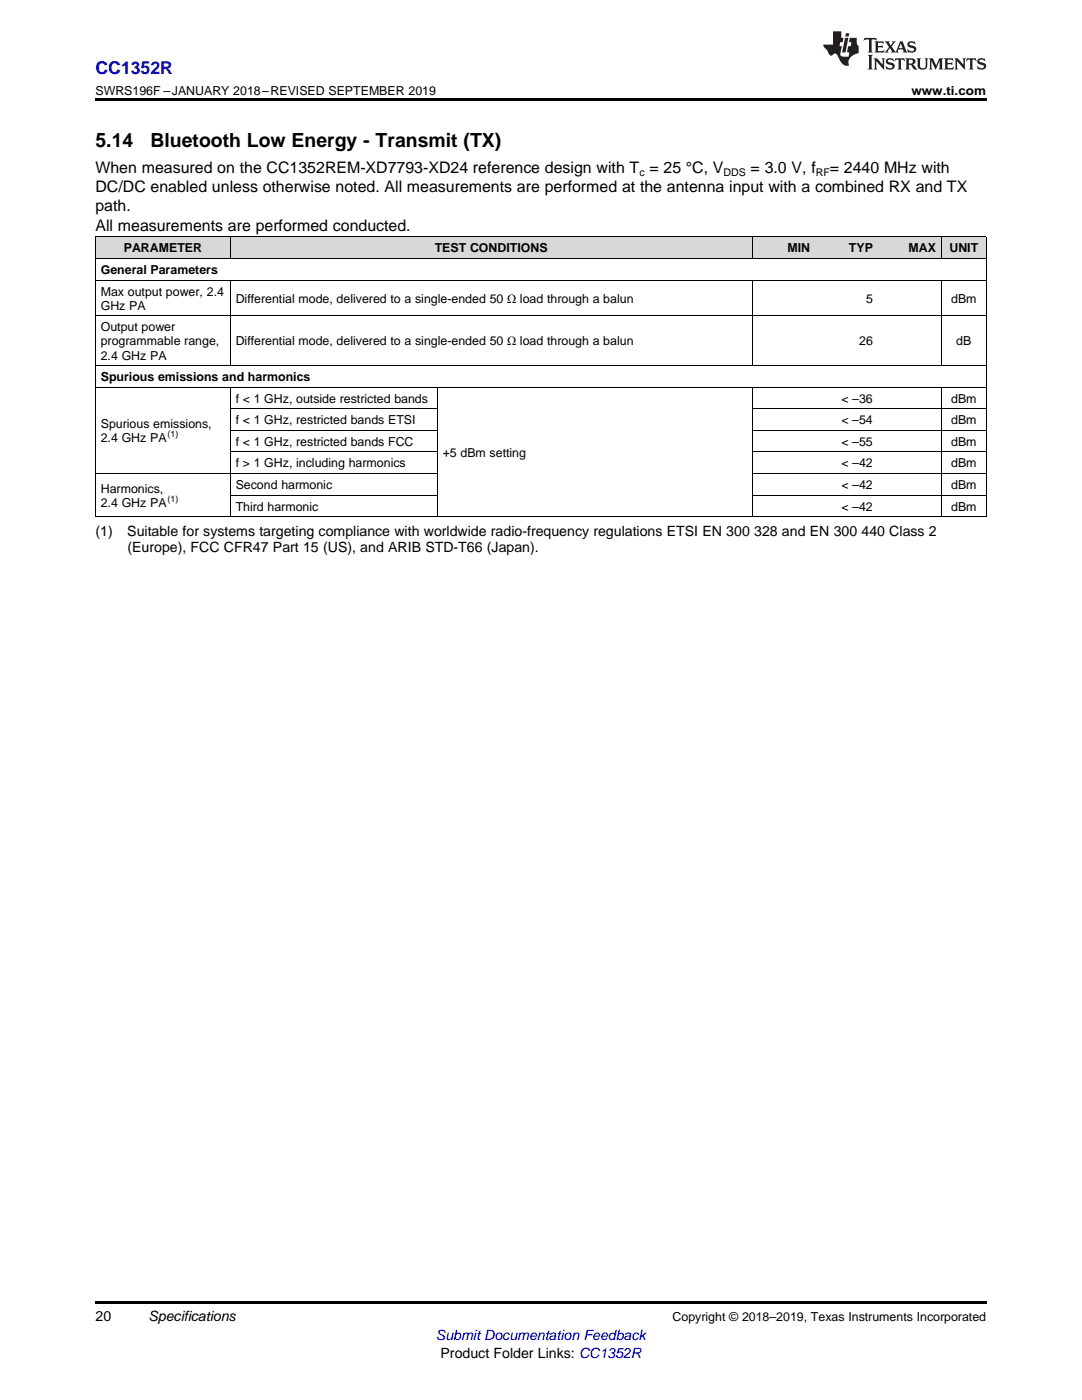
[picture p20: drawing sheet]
<svg xmlns="http://www.w3.org/2000/svg" width="216mm" height="279mm" viewBox="0 0 216 279" stroke-linecap="round" stroke-linejoin="round" font-family="sans-serif">
<defs><g id="words">
<g font-size="3.9">
<text x="19" y="29.3">5.14</text>
<text x="30" y="29.3">Bluetooth Low Energy - Transmit (TX)</text>
</g>
<text font-size="3.5" fill="#00f" x="19" y="14.8">CC1352R</text>
<g font-size="3.2">
<text x="19" y="34.4">When measured on the CC1352REM-XD7793-XD24 reference design with T = 25 °C, V</text>
<text x="149.8" y="34.4">= 3.0 V, f</text>
<text x="165.6" y="34.4">= 2440 MHz with</text>
<text x="19" y="38.3">DC/DC enabled unless otherwise noted. All measurements are performed at the antenna input with a combined RX and TX</text>
<text x="19" y="42.2">path.</text>
<text x="19" y="46.1">All measurements are performed conducted.</text>
</g>
<g font-size="2.8">
<text x="19" y="107">(1)</text>
<text x="25.4" y="107">Suitable for systems targeting compliance with worldwide radio-frequency regulations ETSI EN 300</text>
<text x="150.5" y="107">328 and EN 300</text>
<text x="171.9" y="107">440 Class 2</text>
<text x="25.4" y="110.2">(Europe), FCC CFR47 Part 15 (US), and ARIB STD-T66 (Japan).</text>
<text x="19" y="263.6">20</text>
<text x="29.6" y="263.6">Specifications</text>
<text x="87.9" y="270.9">Product Folder Links: CC1352R</text>
</g>
<text font-size="2.8" fill="#00f" x="87" y="267.4">Submit Documentation Feedback</text>
<g font-size="2.5">
<text x="19" y="19">SWRS196F –JANUARY 2018–REVISED SEPTEMBER 2019</text>
<text x="181.9" y="19">www.ti.com</text>
<text x="24.7" y="50.4">PARAMETER</text>
<text x="86.7" y="50.4">TEST CONDITIONS</text>
<text x="157.1" y="50.4">MIN</text>
<text x="169.4" y="50.4">TYP</text>
<text x="181.3" y="50.4">MAX</text>
<text x="189.4" y="50.4">UNIT</text>
<text x="20.1" y="54.7">General Parameters</text>
<text x="20.1" y="59">Max output power, 2.4</text>
<text x="20.1" y="61.8">GHz PA</text>
<text x="47" y="60.4">Differential mode, delivered to a single-ended 50 Ω load through a balun</text>
<text x="172.8" y="60.4">5</text>
<text x="189.8" y="60.4">dBm</text>
<text x="20.1" y="66.1">Output power</text>
<text x="20.1" y="68.9">programmable range,</text>
<text x="20.1" y="71.8">2.4 GHz PA</text>
<text x="47" y="68.9">Differential mode, delivered to a single-ended 50 Ω load through a balun</text>
<text x="171.4" y="68.9">26</text>
<text x="190.8" y="68.9">dB</text>
<text x="20.1" y="76.1">Spurious emissions and harmonics</text>
<text x="47" y="80.4">f &lt; 1 GHz, outside restricted bands</text>
<text x="167.9" y="80.4">&lt; –36</text>
<text x="189.8" y="80.4">dBm</text>
<text x="20.1" y="85.4">Spurious emissions,</text>
<text x="20.1" y="88.2">2.4 GHz PA</text>
<text x="47" y="84.7">f &lt; 1 GHz, restricted bands ETSI</text>
<text x="47" y="89">f &lt; 1 GHz, restricted bands FCC</text>
<text x="167.9" y="84.7">&lt; –54</text>
<text x="167.9" y="89">&lt; –55</text>
<text x="189.8" y="84.7">dBm</text>
<text x="189.8" y="89">dBm</text>
<text x="47" y="93.3">f &gt; 1 GHz, including harmonics</text>
<text x="88.3" y="91.1">+5 dBm setting</text>
<text x="167.9" y="93.3">&lt; –42</text>
<text x="189.8" y="93.3">dBm</text>
<text x="20.1" y="98.3">Harmonics,</text>
<text x="20.1" y="101.1">2.4 GHz PA</text>
<text x="47" y="97.6">Second harmonic</text>
<text x="47" y="101.9">Third harmonic</text>
<text x="167.9" y="97.6">&lt; –42</text>
<text x="167.9" y="101.9">&lt; –42</text>
<text x="189.8" y="97.6">dBm</text>
<text x="189.8" y="101.9">dBm</text>
<text x="134.2" y="263.6">Copyright © 2018–2019, Texas Instruments Incorporated</text>
</g>
<g font-size="2.1">
<text x="127.6" y="35.1">c</text>
<text x="144.4" y="35.1">DDS</text>
<text x="162.8" y="35.1">RF</text>
</g>
<g font-size="1.8">
<text x="33.5" y="87.2">(1)</text>
<text x="33.5" y="100.2">(1)</text>
</g>
</g></defs>
<g fill="#d8d8d8">
<path d="M19 47.3h27v4.3h-27z"/>
<path d="M46 47.3h41.3v4.3h-41.3z"/>
<path d="M87.3 47.3h62.8v4.3h-62.8z"/>
<path d="M150.1 47.3h12.6v4.3h-12.6z"/>
<path d="M162.7 47.3h12.6v4.3h-12.6z"/>
<path d="M175.3 47.3h12.6v4.3h-12.6z"/>
<path d="M187.9 47.3h8.9v4.3h-8.9z"/>
</g>
<path d="M19 19.5h177.8v.5h-177.8zM19 259.7h177.8v.5h-177.8z" fill="#000"/>
<g fill="none" stroke="#000" stroke-width=".2">
<path d="M19 55.9h177.8M19 51.6h177.8M19 47.3h177.8M19.1 47.3v55.9M45.9 47.3v4.3M45.9 56v17M150.1 47.3v4.3M150.1 56v17M187.8 47.3v4.3M187.8 56v17M196.8 47.3v55.9M19 77.3h177.8"/>
<path d="M19 73h177.8M19 63h177.8M45.9 77.3v25.9M87.2 77.3v25.9M150.1 77.3v25.9M187.8 77.3v25.9M19 94.5h68.2M46 98.8h41.2M46 90.2h41.2M46 85.9h41.2M46 81.6h41.2M150.1 98.8h46.7"/>
<path d="M150.1 94.5h46.7M150.1 90.2h46.7M150.1 85.9h46.7M150.1 81.6h46.7M19 103.1h177.8"/>
</g>
<g fill="#231f20">
<path d="M172.5 7.6l-.1 .5 .4-.2h.6v.1v2.1l-.2 .4h.9l-.2-.4v-2.1l.1-.1h.5l.5 .2-.2-.5zM174.5 8.3l.2 .3v1.5l-.2 .4h1.8l.2-.6a1.04 1.04 0 0 1-1.3 .2v-.7h.6l.3 .2v-.6l-.3 .2h-.6v-.6l.8-.1 .4 .3-.2-.5zM176.5 8.3l.9 1.1-.9 1.1h.8l-.2-.2 .4-.7 .5 .7-.2 .2h1.5l-.2-.2 .2-.4h.9l.1 .4-.2 .2h1l-.3-.3-.7-1.9h-.5l-.9 2-.8-1 .9-1h-.8l.1 .3-.4 .5-.3-.6 .1-.2zM179.7 8.6l.4 1h-.7zM181.3 8.4a.63 .63 0 0 0-.2 .7 .63 .63 0 0 0 .6 .4l.6 .2 .1 .2a.75 .75 0 0 1-.7 .4 .75 .75 0 0 1-.6-.5l.1 .7 .1-.1a1.11 1.11 0 0 0 1.5-.6 1.13 1.13 0 0 0-1.2-.8l-.1-.4a1.04 1.04 0 0 1 1.2 .2l-.2-.5-.2 .1-.4-.2zM173.2 10.9l.2 .4v2.2l-.2 .4h1l-.3-.4v-2.2l.3-.4zM174.3 11.6l.3 .4v1.5l-.3 .4h.8l-.2-.4v-1.3l1.5 1.7v-1.9l.2-.4h-.7l.2 .4v.9l-1.1-1.3zM177 11.8a.62 .62 0 0 0-.2 .7 .62 .62 0 0 0 .6 .4l.6 .1 .1 .3a.76 .76 0 0 1-.7 .3 .76 .76 0 0 1-.7-.4l.2 .7 .1-.1a1.11 1.11 0 0 0 1.5-.6 1.13 1.13 0 0 0-1.2-.8l-.1-.4a1.04 1.04 0 0 1 1.2 .2l-.2-.6-.2 .1-.5-.1zM178.7 11.6l-.2 .6a.61 .61 0 0 1 .8-.3v1.6l-.2 .4h.9l-.2-.4v-1.6a.63 .63 0 0 1 .7 .3l-.1-.6zM180.6 11.6l.3 .4v1.5l-.3 .4h1l-.2-.2-.1-.8 .6 .2a.76 .76 0 0 0 1.2 .7l-1-1a.58 .58 0 0 0 .6-.5 .58 .58 0 0 0-.5-.6zM181.4 11.9h.1a.45 .45 0 0 1 .5 .1 .45 .45 0 0 1 .1 .5l-.8 .2zM182.9 11.6l.2 .2a2.17 2.17 0 0 0 .3 1.9 .99 .99 0 0 0 1.6-.6v-1.1l.2-.4h-.7l.2 .2a1.92 1.92 0 0 1-.2 1.8 .6 .6 0 0 1-.9-.5v-1.1l.2-.4zM185.4 11.6l.2 .4v1.5l-.2 .4h.7l-.2-.4v-1.4l.8 1.8 .8-1.8v1.4l-.2 .4h.9l-.2-.4v-1.5l.2-.4h-.8l-.6 1.5-.6-1.5zM188.4 11.6l.2 .4v1.5l-.2 .4h1.8l.1-.6a1.04 1.04 0 0 1-1.2 .1v-.6h.5l.4 .2v-.6l-.4 .2h-.5v-.7h.8l.3 .3-.1-.6zM190.5 11.6l.2 .4v1.5l-.2 .4h.7l-.2-.4v-1.3l1.5 1.7v-1.9l.2-.4h-.7l.2 .4v.9l-1.1-1.3zM192.9 11.6l-.1 .6a.61 .61 0 0 1 .7-.3l.1 1.6-.3 .4h1l-.3-.4 .1-1.6a.63 .63 0 0 1 .7 .3l-.1-.6zM195.2 11.8a.62 .62 0 0 0-.2 .7 .62 .62 0 0 0 .6 .4l.6 .1 .1 .3a.76 .76 0 0 1-.7 .3 .76 .76 0 0 1-.6-.4l.1 .7 .1-.1a1.11 1.11 0 0 0 1.6-.6 1.13 1.13 0 0 0-1.3-.8l-.1-.4a1.04 1.04 0 0 1 1.2 .2l-.1-.6-.2 .1-.5-.1z"/>
<path d="M166.2 6.3v2.6h-1.9v.4l.8 .9a.91 .91 0 0 0 1 .8 .56 .56 0 0 1 .5-.3 .56 .56 0 0 1 .5 .3l.4 .8a1.53 1.53 0 0 0 1.9 1.2 1.54 1.54 0 0 1 1-2.1l.9-.3v-1.4a1.52 1.52 0 0 1-.4-1.6h-1.3l-.2 .8h.5l-.2 .8h-.5l-.1 1v.2l.4 .1-.2 .8a1.93 1.93 0 0 1-1.6-.3l.3-1.8h-.5l.2-.8h.4l.2-.8h-.4v-1.3zM168.6 7.6l-.6 2.9h.7l.6-2.9zM168.8 6.6l-.1 .7h.6l.2-.7z"/>
</g>
<use href="#words"/>
</svg>
